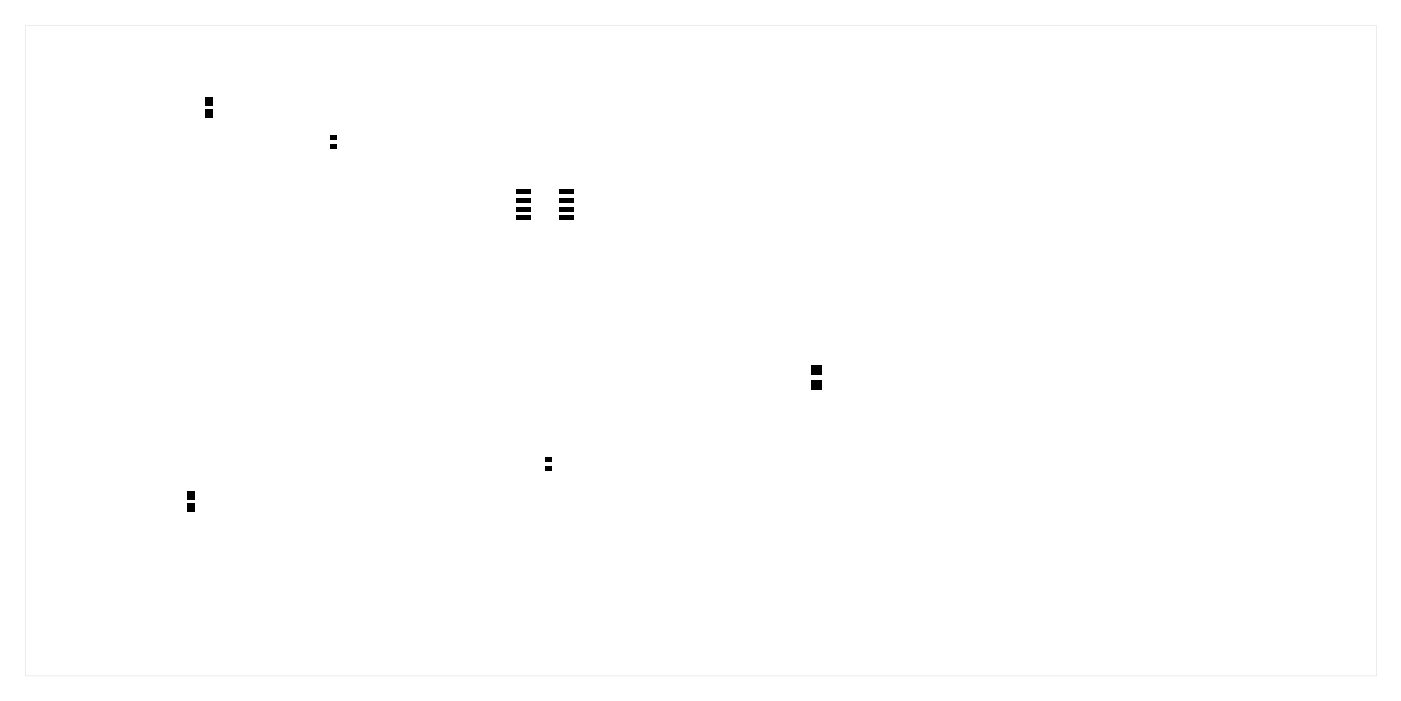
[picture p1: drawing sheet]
<svg xmlns="http://www.w3.org/2000/svg" width="199mm" height="99mm" viewBox="0 0 199 99" stroke-linecap="round" stroke-linejoin="round" font-family="sans-serif">
<g fill="#000">
<path d="M29.1 13.8h1.1v1.2h-1.1zM29.1 15.5h1.1v1.2h-1.1zM47 19.2h.9v.7h-.9zM47 20.5h.9v.7h-.9zM73.3 26.8h2v.7h-2zM73.3 28.1h2v.6h-2zM73.3 29.3h2v.7h-2zM73.3 30.6h2v.7h-2zM79.4 30.6h2.1v.7h-2.1zM79.4 29.3h2.1v.7h-2.1zM79.4 28.1h2.1v.6h-2.1zM79.4 26.8h2.1v.7h-2.1z"/>
<path d="M115.3 51.8h1.5v1.4h-1.5zM115.3 53.9h1.5v1.4h-1.5zM26.6 69.7h1.1v1.2h-1.1zM26.6 71.4h1.1v1.2h-1.1zM77.5 64.9h.9v.7h-.9zM77.5 66.2h.9v.7h-.9z"/>
<path d="M3.6 3.6h191.9v92.3h-191.9zM3.6 3.6v92.3h191.9v-92.3z"/>
</g>
</svg>
